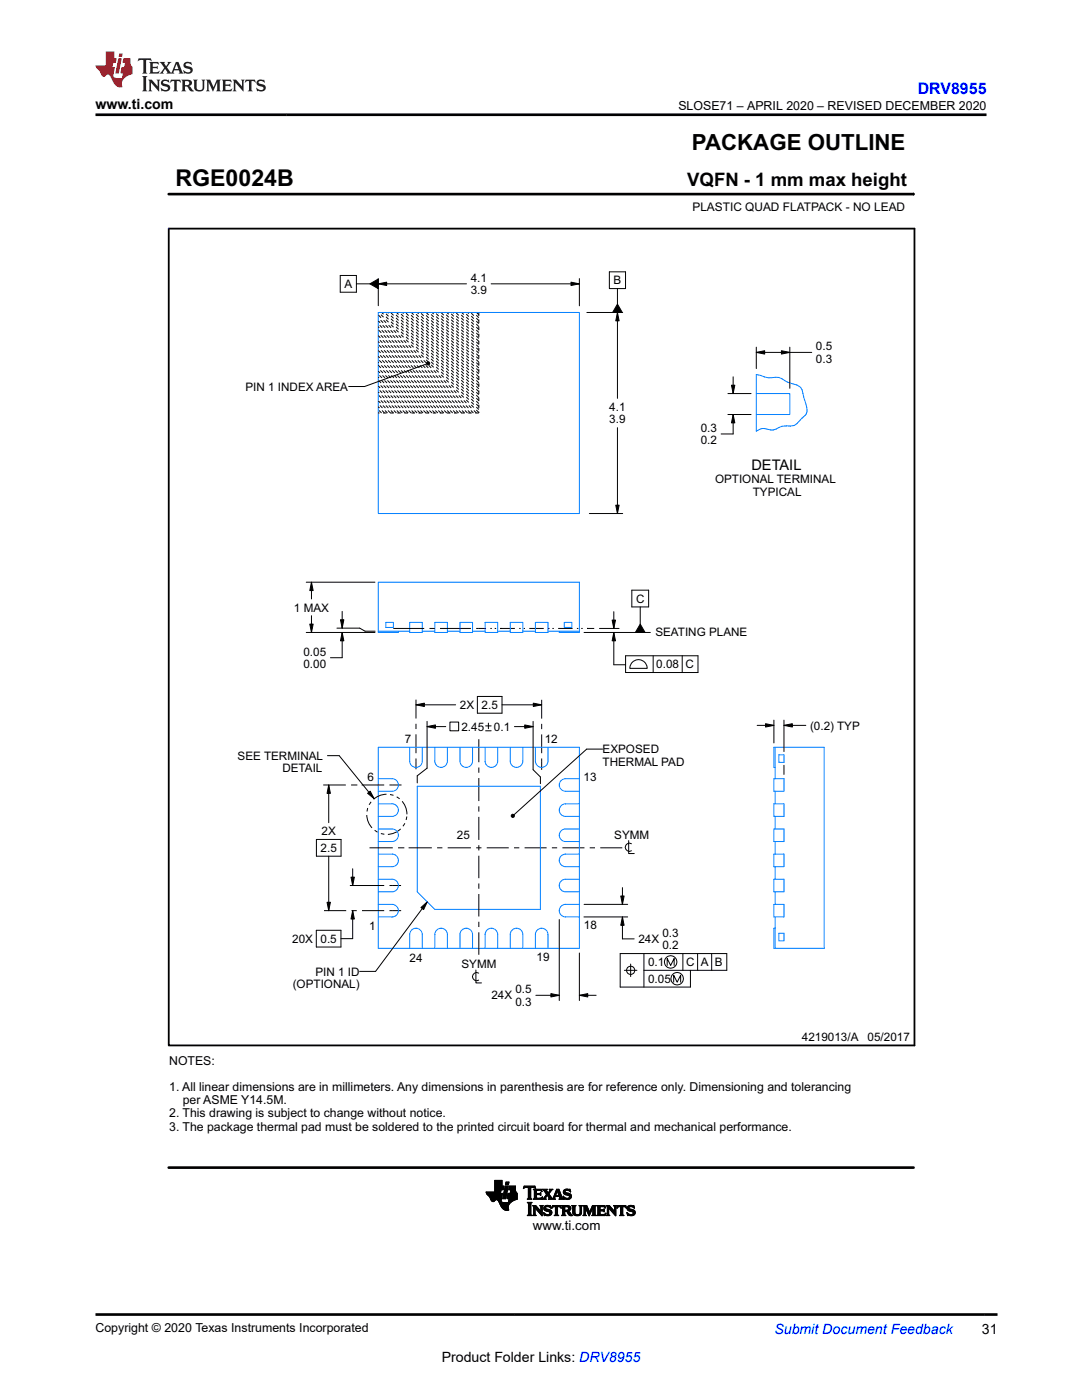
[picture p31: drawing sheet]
<svg xmlns="http://www.w3.org/2000/svg" width="216mm" height="279mm" viewBox="0 0 216 279" stroke-linecap="round" stroke-linejoin="round" font-family="sans-serif">
<defs><g id="words">
<text font-size="4.6" x="35" y="37.1">RGE0024B</text>
<text font-size="4.4" x="138" y="30">PACKAGE OUTLINE</text>
<text font-size="3.7" x="137.1" y="37.1">VQFN - 1 mm max height</text>
<text font-size="3.2" fill="#00f" x="183.1" y="18.7">DRV8955</text>
<text font-size="2.9" x="149.9" y="93.8">DETAIL</text>
<g font-size="2.8">
<text x="19" y="21.8">www.ti.com</text>
<text x="195.9" y="266.1">31</text>
<text x="88.1" y="271.7">Product Folder Links: DRV8955</text>
</g>
<text font-size="2.8" fill="#00f" x="154.5" y="266.2">Submit Document Feedback</text>
<text font-size="2.7" x="106.3" y="245.5">www.ti.com</text>
<g font-size="2.5">
<text x="135.4" y="21.9">SLOSE71 – APRIL 2020 – REVISED DECEMBER 2020</text>
<text x="19" y="265.9">Copyright © 2020 Texas Instruments Incorporated</text>
</g>
<g font-size="2.4">
<text x="138.2" y="42.1">PLASTIC QUAD FLATPACK - NO LEAD</text>
<text x="33.8" y="212.5">NOTES:</text>
<text x="33.8" y="217.7">1. All linear dimensions are in millimeters. Any dimensions in parenthesis are for reference only. Dimensioning and tolerancing</text>
<text x="36.5" y="220.4">per ASME Y14.5M.</text>
<text x="33.8" y="223">2. This drawing is subject to change without notice.</text>
<text x="33.8" y="225.6">3. The package thermal pad must be soldered to the printed circuit board for thermal and mechanical performance.</text>
</g>
<g font-size="2.3">
<text x="68.7" y="57.5">A</text>
<text x="93.9" y="56.2">4.1</text>
<text x="93.9" y="58.7">3.9</text>
<text x="122.4" y="56.8">B</text>
<text x="162.8" y="69.9">0.5</text>
<text x="49" y="78">PIN 1 INDEX AREA</text>
<text x="162.8" y="72.4">0.3</text>
<text x="121.6" y="82">4.1</text>
<text x="121.6" y="84.5">3.9</text>
<text x="139.8" y="86.2">0.3</text>
<text x="139.8" y="88.7">0.2</text>
<text x="142.7" y="96.4">OPTIONAL TERMINAL</text>
<text x="150.2" y="98.9">TYPICAL</text>
<text x="58.7" y="122">1 MAX</text>
<text x="126.9" y="120.3">C</text>
<text x="60.6" y="130.8">0.05</text>
<text x="130.8" y="127">SEATING PLANE</text>
<text x="60.6" y="133.4">0.00</text>
<text x="131" y="133.4">0.08 C</text>
<text x="91.8" y="141.5">2X 2.5</text>
<text x="80.8" y="148.3">7</text>
<text x="92.1" y="145.8">2.45</text>
<text x="98.6" y="145.8">0.1</text>
<text x="108.7" y="148.3">12</text>
<text x="161.6" y="145.6">(0.2) TYP</text>
<text x="47.4" y="151.6">SEE TERMINAL</text>
<text x="56.3" y="154.2">DETAIL</text>
<text x="73.3" y="155.8">6</text>
<text x="116.4" y="155.8">13</text>
<text x="120.2" y="150.3">EXPOSED</text>
<text x="120.2" y="152.8">THERMAL PAD</text>
<text x="64.2" y="166.7">2X</text>
<text x="91.2" y="167.5">25</text>
<text x="122.6" y="167.4">SYMM</text>
<text x="64" y="170">2.5</text>
<text x="73.6" y="185.7">1</text>
<text x="116.5" y="185.4">18</text>
<text x="58.3" y="188.2">20X 0.5</text>
<text x="81.7" y="192">24</text>
<text x="107.1" y="191.7">19</text>
<text x="127.4" y="188.2">24X</text>
<text x="132.2" y="187">0.3</text>
<text x="132.2" y="189.5">0.2</text>
<text x="58.4" y="197.2">(OPTIONAL)</text>
<text x="63" y="194.7">PIN 1 ID</text>
<text x="92.1" y="193.2">SYMM</text>
<text x="129.3" y="192.8">0.1</text>
<text x="129.3" y="196.2">0.05</text>
<text x="136.9" y="192.8">C A B</text>
<text x="98" y="199.5">24X</text>
<text x="102.8" y="198.2">0.5</text>
<text x="102.8" y="200.7">0.3</text>
<text x="160" y="207.8">4219013/A</text>
<text x="173.1" y="207.8">05/2017</text>
</g>
</g></defs>
<g fill="none" stroke="#000" stroke-width=".2">
<path d="M33.7 38.7h148.6M182.3 38.5v.5M67.9 55h3.2v3.3h-3.2zM71.1 56.6h2.7M73.8 56.6l1.7-.9v1.9zM75.5 56.6l1.7-.3v.7zM75.5 55.6v5.4M75.5 56.6h17.6M98 56.6h17.6M113.9 56.3l1.7 .3-1.7 .4zM115.6 55.6v5.4M121.6 54.2l3.2 .1v3.3h-3.2z"/>
<path d="M123.2 57.6v3.1M85.1 72.6l-12.4 4.5h-3.1M85.1 72.4l.3-.2 .2 .1 .2 .2-.2 .3h-.2l-.3-.1zM117.1 62.4h7.1M123.2 62.4l.3 1.6h-.6zM123.2 62.4v17.1M123.2 60.7l1 1.7h-2zM145.2 78.5h4.7M146 76.9h.6l-.3 1.6zM146.3 75.2v3.3M150.9 70.3l1.7-.3v.7zM150.9 69.3v4.3"/>
<path d="M150.9 70.3h11.1M155.9 70l1.7 .3-1.7 .4zM157.6 69.3v8.2M123.2 85.4v17.1M145.2 82.7h4.7M146.3 82.7l.3 1.7h-.6zM146.3 82.7v3.9h-2.4M61.1 116.2h13.7M62.2 116.2l.3 1.7h-.7zM62.2 116.2v3.3M117.6 102.5h6.6M122.9 100.8h.6l-.3 1.7z"/>
<path d="M126.1 117.8h3.3v3.3h-3.3zM61.1 126.2h13.7M61.8 124.6h.7l-.3 1.6zM62.2 122.9v3.3M67.2 125.4h4.6l1.1 .6h2M67.9 123.7h.7l-.3 1.7zM68.3 126.2l.3 1.7h-.7zM68.3 122v3.4M68.3 126.2v5.1h-2.4M78.5 125.4h6.1M83 139.6v3.8M85.7 125.4h1"/>
<path d="M87.8 125.4h6.2M95 125.4h2M95.3 139h4.9v3.3h-4.9zM95.5 125.4h.1M97.8 125.4h.3M98.7 125.4h.3M99.9 125.4h.1M99.9 125.4h2.8M103.6 125.4h.3M104.5 125.4h.3M105.6 125.4h2.9M108.1 139.7v3.7"/>
<path d="M109.4 125.4h.2M110.2 125.4h.3M111.4 125.4h2.9M115.1 125.4h.3M116 125.4h.3M116.5 126.2h13.3M117.1 125.4h.1M117.1 125.4h1.5M119.6 125.4h3.9M122.1 123.7h.7l-.3 1.7zM122.5 126.2l.3 1.7h-.7zM122.5 126.2v6.5h2.3"/>
<path d="M122.5 122.1v3.3M124.8 130.9h14.5v3.3h-14.5zM126 132.3a1.74 1.74 0 0 1 2-.6 1.74 1.74 0 0 1 1.1 1.7h-3.4zM127.8 124.6l.9 1.6h-1.9zM127.8 121.1v3.5M130.3 130.9v3.3M136.1 130.9v3.3M64.5 156.7h4.5M65.3 150.8h2.4l7 8.6M65.6 156.7l.3 1.6h-.6zM65.6 156.7v7.5M70.1 156.7h1"/>
<path d="M71.1 156.7h.1M72.2 156.7h4.5M73.3 158.3l.6-.4 .8 1.5zM77.7 156.7h2.4M83 140.7l1.7-.4v.7zM83 144.4v1.1M83 146.6v3.7M83 151.4v2.1M83 140.7h7.9M85.2 145l1.7-.3v.6zM85.2 144v9.3l-1.9 1.5v1.4M85.2 145h3.7"/>
<path d="M89.8 144.1h1.7v1.7h-1.7zM95.5 147.5v4.6M95.5 153.2v1M95.5 155.3v4.6M96.9 144.9h1.1M96.9 145.8h1.1M97.5 144.3v1.1M100.2 140.7h7.9M102.7 145h3.7M104.7 144.7l1.7 .3-1.7 .3zM106.4 144v9.6l1.4 1.5v1.3M106.4 140.3l1.7 .4-1.7 .3z"/>
<path d="M108.1 144.5v1M108.1 146.6v3.7M108.1 151.4v2.2M120.2 149.5h-3.1l-14.5 13.1M151.1 144.8h3.3M152.8 144.4l1.6 .4-1.6 .3zM154.4 143.7v4.6M156.4 144.8l1.7-.4v.7zM156.4 143.7v6.3M156.4 152.7v1.9M156.4 144.8h4.4M63.1 167.5h5v3.4h-5z"/>
<path d="M65.6 170.9v10.8M69.8 176.7h6.9M70 175.1h.7l-.3 1.6zM70.4 173.4v3.3M73.7 169.2h4.7M77.7 176.7h2.3M79.4 169.2h1.1M80.5 169.2h.1M81.5 169.2h4.7M85.3 180l-10.4 13.9h-3.1M87.2 169.2h1.1M89.3 169.2h4.7"/>
<path d="M95 169.2h1.1M95.5 160.9v1.1M95.5 163v4.6M95.5 168.7v1M95.5 170.8v4.5M95.5 176.3v1.1M95.5 178.4v4.5M97.1 169.2h4.4M102 162.7l.3-.2 .2 .1 .2 .2-.2 .3h-.2l-.3-.1zM102.6 169.2h1M104.7 169.2h4.4M110.1 169.2h1.1"/>
<path d="M112.2 169.2h4.4M117.7 169.2h1M119.8 169.2h4.4M123.9 178.8h.6l-.3 1.7zM124.2 177.1v3.4M125.4 167.8v2.5h1.2M126 168.4a.82 .82 0 0 0-1.3 .7 .82 .82 0 0 0 1.3 .7M63.1 185.7h4.9v3.3h-4.9zM64.7 181.7h4.4M65.3 180.1h.6l-.3 1.6zM70.1 181.7h1.1M70.4 181.7l.3 1.7h-.7z"/>
<path d="M70.4 181.7v5.6h-2.4M72.2 181.7h4.5M77.7 181.7h2.3M84 181.1l1.3-1.1-.8 1.5zM95 193.6v2.6h1.1M95.5 194.2a.82 .82 0 0 0-1.2 .7 .82 .82 0 0 0 1.2 .7M95.5 184v1M95.5 186.1v4.4M106.9 198.6h4.7M109.9 198.3l1.7 .3-1.7 .4zM111.6 183.5v16.2M115.6 198.6l1.7-.3v.7z"/>
<path d="M115.6 190.2v9.5M115.6 198.6h3.4M116.5 183h8.7M116.5 180.5h8.7M124.2 183l.3 1.7h-.6zM124.2 183v4.4h2.3M124.6 193.6h2.5M125.8 192.4v2.5M128.5 193.6h16.5v-3.3h-21.2v6.7h14v-3.4M128.5 190.3v6.7M133.1 192.7v-1.4l.7 1.4 .7-1.4v1.4M134.4 196v-1.4l.7 1.4 .7-1.4v1.4"/>
<path d="M136.3 190.3v3.3M139.2 190.3v3.3M142 190.3v3.3M97 237.9h2.9M97 238h2.9M97 238.1h2.9M97.1 238.1l3.2 .1-.2 1M97.1 238.2h3.2M97.1 238.3h3.1M97.2 238.3h3M97.2 238.4h3M97.3 238.5h2.9"/>
<path d="M97.4 238.5h2.8M97.4 238.6h2.8M97.5 238.7h2.7M97.6 238.7h2.6M97.6 238.8h2.5M97.7 238.9h2.4M97.8 239h2.3M97.8 239.1h2.3M97.9 239.2h2.2M97.9 239.3h2.1M97.9 239.4h2.1M98 239.5h.9"/>
<path d="M98 239.5h.8M98 239.6h.8M98.1 239.7h.6M98.2 239.7h.4M98.3 239.8h.2M98.7 237.5h1.7l.2-.8h-.4v-1.1h-1.5v2.3h-1.7l.1 .3 1.1 1.6h.3l.5-.4 .3 .1 .9 1.5 .6 .5h.7l-.1-.9 .6-.7M98.7 237.9h1.2M98.7 237.8h1.2M98.7 237.7h1.2M98.7 237.6h1.3M98.7 237.5h1.3M98.7 237.4h1.7"/>
<path d="M98.7 237.3h1.7M98.7 237.2h1.8M98.7 237.1h1.8M98.7 237h1.8M98.7 236.9h1.8M98.7 236.8h1.8M98.7 236.7h1.8M98.7 236.7h1.5M98.7 236.6h1.5M98.7 236.5h1.5M98.7 236.4h1.5M98.7 236.3h1.5"/>
<path d="M98.7 236.2h1.5M98.7 236.1h1.5M98.7 236h1.5M98.7 235.9h1.5M98.7 235.8h1.5M98.7 235.7h1.5M98.7 235.6h1.5M99.2 239.5h.8M99.3 239.5h.7M99.4 239.6h.6M99.4 239.7h.6M99.5 239.7h.5"/>
<path d="M99.5 239.8h.5M99.6 239.9h.5M99.6 239.9h.6M99.6 240h1M100 237.5l-.2 .7M100 239.4v.4l.2 .1 1.7 .1M100.1 239.2l-.1 .2M100.3 239.2h.6M100.3 239.1h.6M100.4 239.1h.5M100.4 239h.5M100.4 238.9h.6"/>
<path d="M100.4 238.8h.6M100.4 238.7h.6M100.4 238.6h.6M100.5 238.5h.5M100.5 238.5h.6M100.5 238.4h.6M100.5 238.3h.6M100.5 238.2h.6M100.5 238.1h.6M100.6 238.1h.5M100.6 238h.5M100.6 237.9h.6"/>
<path d="M100.6 237.8h.6M100.6 237.7h.6M100.6 237.6h.6M100.7 237.5h.5M100.7 237.5h.6M100.7 237.4h.6M100.7 237.3h.6M100.7 237.2h.6M100.7 237.1h.6M100.8 237h.5M100.8 236.9h.6M100.8 236.8h.6"/>
<path d="M100.8 236.7h.6M100.8 236.7h.6l-.5 2.6h-.6zM100.9 236.4h.6M100.9 236.3h.6M100.9 236.2h.6M100.9 236.1h.6M101 236h.5M101 235.9h.6M101 235.9h.6l-.2 .6h-.5zM101.2 239.1h2M101.2 239v.2l.4 .1M101.2 239h2"/>
<path d="M101.2 239.2h2M101.2 238.9h2M101.2 238.8h2M101.3 238.7h1.9M101.3 238.6h1.9M101.3 238.5h1.9M101.3 238.4h1.9M101.3 238.3h1.9M101.4 238.2h1.8M101.4 239.9h.6M101.5 239.9h.6M101.5 239.8h.7"/>
<path d="M101.5 239.7h.8M101.5 239.7h.9M101.5 239.6h1M101.5 237.4h1.4M101.5 239.5h1.2M101.5 237.3h1.4M101.5 239.5h1.3M101.6 239.4h1.4M101.6 237.2h1.3M101.6 239.3h1.6M101.6 237.1h1.3M101.6 239.3l-.2 .7"/>
<path d="M101.6 237h1.3M101.6 236.9h1.3M101.6 236.8h1.3M101.6 236.7h1.3M101.7 236.7h1.2v.8h-1.4zM101.8 238.1h1.3M101.8 238h1.2M101.8 237.9h1.2M101.9 237.9h1.1M101.9 237.8h1M101.9 237.7h1M101.9 237.6h1"/>
<path d="M101.9 237.5h1M101.9 237.5l-.1 .7M102.9 237.5l.3 .6v1.2M103.2 238.1l-1.8 .1-.2 .8M103.2 239.3l-1.2 .6M104.4 237.1h.1M104.5 237h.2M104.5 237h2.3M104.5 236.9h2.3M104.6 236.8h2.1M105.2 239.3l.2-.2v-2l-.6-.1-.3 .2 .1-.5h2.1l.1 .5-.3-.2-.6 .1v2l.2 .2M105.2 239.3h.9"/>
<path d="M105.4 239.2h.5M105.4 237h.5M105.4 239.1h.5M105.4 239h.5M105.4 238.9h.5M105.4 238.8h.5M105.4 238.7h.5M105.4 238.6h.5M105.4 238.5h.5M105.4 238.4h.5M105.4 238.3h.5M105.4 238.2h.5"/>
<path d="M105.4 238.1h.5M105.4 238h.5M105.4 237.9h.5M105.4 237.8h.5M105.4 237.7h.5M105.4 237.6h.5M105.4 237.5h.5M105.4 237.4h.5M105.4 237.3h.5M105.4 237.2h.5M105.4 237.1h.5M106.4 239.3h1.7"/>
<path d="M106.5 237.4h1.5M106.6 239.2h1.5M106.6 237.5h1.5M106.6 239.1h.5M106.6 237.6h.5M106.6 239h.5M106.6 238.9h.5M106.6 238.8h.5M106.6 238.7h.5M106.6 238.6h.5M106.6 238.5h.5M106.6 238.4h.5"/>
<path d="M106.6 238.4h1.3M106.6 238.3h1.3M106.6 238.2h.5M106.6 238.1h.5M106.6 238h.5M106.6 237.9h.5M106.6 237.8h.5M106.6 237.7h.5M106.6 237h.2M106.8 237.1h.1M107.1 237.7v-.1h.6l.5 .2-.2-.5h-1.6l.2 .3v1.4l-.2 .3M107.1 237.7v.5h.6l.2-.2v.6l-.2-.2h-.6v.6"/>
<path d="M107.7 238.2h.2M107.8 238.4h.1M107.8 239.1h.4M107.8 238.1h.1M107.8 238.5h.1M107.8 237.6h.3M108 237.7h.1M108.1 239h.1M108.2 238.9h.1M108.2 239.3h.8M108.3 238.9l-.6 .2h-.6v-.1M108.3 238.9l-.2 .5-1.7-.1"/>
<path d="M108.3 237.4h.8M108.4 239.2h.4M108.5 237.5h.5M108.5 239.1h.3M108.5 237.6h.6M108.6 239h.3M108.6 237.7h.5M108.7 238.9h.3M108.7 237.8h.5M108.7 238.8h.3M108.7 237.9h.6M108.8 238.7h.3"/>
<path d="M108.8 238h.5M108.9 238.6h.2M108.9 238.1h.8M108.9 238.5h.8M108.9 238.2h.7M109 239.3l-.2-.2 .4-.6 .4 .6-.2 .2M109 238.4h.7M109 238.3h.5M109.1 238.4h.5M109.1 238.3l-.6 .8-.3 .2M109.3 238.6h.5M109.3 238.7h.6"/>
<path d="M109.4 238.8h.5M109.4 239.3h1.4M109.5 238h.2M109.5 238.9h.5M109.5 237.9h.3M109.5 238.3l.7 .9 .9-1.9h.4l.7 1.8 .2 .2M109.5 239h.6M109.6 237.8h.3M109.6 239.1h.5M109.6 239.2h.6M109.6 237.7h.3M109.7 237.4h.5"/>
<path d="M109.7 237.6l-.3 .5-.3-.5 .1-.3h-1l.9 1M109.7 237.6l-.1-.3h.7l-.8 1M109.7 237.6h.3M109.7 237.5h.4M110.3 239.2h.4M110.4 239.1h.3M110.4 239h.3M110.5 238.9h.2M110.5 238.8h.3M110.5 238.7h1.6M110.6 238.6h1.4M110.6 238.5h1.4"/>
<path d="M110.6 238.4h.3M110.7 238.4h.2M110.7 238.3h.3M110.7 238.2h.3M110.8 238.1h.3M110.8 239.3l-.1-.1 .1-.4h.8l.1 .4-.1 .1M110.8 238h.3M110.9 237.9h.2M110.9 238.6l.3-.9 .3 .9M110.9 237.8h.3M110.9 237.7h.8M111 237.6h.6"/>
<path d="M111 237.5h.6M111 237.4h.6M111.2 237.8h.5M111.3 237.9h.4M111.3 238h.5M111.3 238.1h.5M111.4 238.2h.4M111.4 238.3h.5M111.4 238.4h.5M111.5 238.4h.5M111.6 239.3h.8M111.6 238.8h.5"/>
<path d="M111.7 238.9h.4M111.7 239h.5M111.7 239.2h.6M111.7 239.1h.5M112.4 238.8h.1M112.4 238.7h.1M112.4 238.9h.2M112.4 237.9h.4M112.4 238h.5M112.4 237.8h.4M112.4 239h.3M112.4 238.1h.8"/>
<path d="M112.4 237.7h.4M112.4 239.1h.6M112.5 238.2h1.1M112.5 239.2h1.3M112.5 237.6h.4M112.5 239.3h.1M112.5 238.3h1.3M112.5 237.5h1.3M112.7 238.4h1.2M112.7 237.4h1.1M112.7 239.3h1M112.9 238.4h1.1"/>
<path d="M112.9 237.3h.4M113.1 239.4h.2M113.3 238.5h.7M113.4 239.1h.5M113.4 237.6h.4M113.5 238.6h.5M113.6 239h.4M113.6 238.7h.4M113.6 238.9h.4M113.6 237.7h.2M113.6 238.8h.4M113.7 237.8h.2"/>
<path d="M113.8 237.9l-.5-.3-.5 .1 .1 .3 1 .3 .1 .6-.4 .4-1.1 .1-.2-.6 .6 .3h.5l.2-.3-.3-.3M113.8 237.9l-.1-.6h-.8l-.4 .2-.1 .4 .1 .3 .8 .3M113.8 237.9h.1M99.7 240.1h2.1M99.7 240.2h2M99.7 240.3h1.9M99.8 240.3h1.8M99.8 240.4h1.8M99.8 240.5h1.7M99.9 240.5h1.6M99.9 240.6h1.6M99.9 240.7h1.5"/>
<path d="M100 240.7h1.4M100 240.8h1.4M100 240.9h1.4M100.1 240.9h1.3M100.1 241h1.3M100.2 241.1h1.2M100.3 241.2h1.1M100.4 241.3h1M100.5 241.3h1M100.5 241.4h1M100.7 241.5h.8M100.8 241.5h.7"/>
<path d="M101.1 241.6h.1M105.3 240h.8M105.4 242.5h.6M105.4 240.1h.6M105.4 242.4h.5M105.4 240.2h.5M105.4 242.3h.5M105.4 242.3v-2.1l-.2-.2h.9l-.2 .2v2.1M105.4 242.3l-.2 .3h.9l-.2-.3M105.4 242.2h.5M105.4 242.1h.5M105.4 242h.5"/>
<path d="M105.4 241.9h.5M105.4 241.8h.5M105.4 241.7h.5M105.4 241.6h.5M105.4 241.5h.5M105.4 241.4h.5M105.4 241.3h.5M105.4 241.2h.5M105.4 241.1h.5M105.4 241h.5M105.4 240.9h.5M105.4 240.8h.5"/>
<path d="M105.4 240.7h.5M105.4 240.6h.5M105.4 240.5h.5M105.4 240.4h.5M105.4 240.3h.5M106.4 240.7h.6M106.4 242.5h.4M106.5 240.8h.6M106.5 242.4h.3M106.5 240.9h.7M106.5 240.9l-.2-.3h.6l1 1.1M106.5 242.3l-.2 .3h.7l-.2-.3"/>
<path d="M106.5 242.3h.3M106.5 242.2h.3M106.5 242.1h.3M106.5 242h.3M106.5 241.9h.3M106.5 241.8h.3M106.5 241.7h.3M106.5 241.6h.3M106.5 241.5h.3M106.5 241.4h.3M106.5 241.3h.3M106.5 241.2h.3"/>
<path d="M106.5 241.1h.8M106.5 241h.7M106.5 240.9v1.4M106.8 241.1v1.2M106.8 241.2h.6M106.9 241.3h.6M107 241.4h.6M107.1 241.4h.6M107.2 241.5h.5M107.2 241.6h.6M107.3 241.7h.9M107.4 241.8h.8"/>
<path d="M107.5 241.9h.7M107.6 242h.6M107.7 242.1h.5M107.7 242.2h.5M107.8 242.3h.4M107.9 240.7h.4M107.9 242.4h.3M107.9 240.8h.3M107.9 240.9h.3M107.9 240.9l-.2-.3h.7l-.2 .3M107.9 241.6h.3M107.9 241.5h.3"/>
<path d="M107.9 241.4h.3M107.9 241.3h.3M107.9 241.2h.3M107.9 241.1h.3M107.9 241h.3M107.9 240.9v.8M108 242.5h.2M108.1 242.6h.1M108.2 240.9v1.7l-1.4-1.5M108.4 242l.2 .6h.7l.6-.1 .2-.5M108.4 242h.1M108.5 242.1h.1"/>
<path d="M108.5 242.2h.2M108.5 241.2h.4M108.5 241.1h.4M108.5 241.3h.5M108.5 242.3h.4M108.5 241h.4M108.5 241.4h.9M108.5 242.4h.7M108.6 240.9h.4M108.6 242.5h1.3M108.6 241.4h1.1M108.6 240.8h1.3"/>
<path d="M108.7 241.5h1.2M108.7 240.7h1.2M108.8 241.6h1.2M108.9 242.6h.8M108.9 240.6h.6M109.1 241.7h1M109.4 242.4h.6M109.5 241.8h.6M109.6 240.9h.3M109.6 242.3h.5M109.7 241.9h.4M109.7 242.2h.4"/>
<path d="M109.7 242h.4M109.7 242.1h.4M109.8 241h.1M109.9 241.1h.1M110 241.1l-.7-.3-.3 .1-.1 .2 .1 .2 .9 .2 .2 .5M110 241.1l-.2-.5-1 .1-.3 .3 .1 .4 1 .5 .1 .3-.2 .2h-.3l-.8-.4M110.1 241.1l.1-.5h1.7l.1 .5M110.1 241.1l.3-.2h.4v1.4M110.1 241.1h.1M110.1 241h.2M110.1 240.9h.3M110.2 240.8h1.7"/>
<path d="M110.2 240.7h1.7M110.8 242.5h.5M110.8 242.4h.5M110.8 240.9h.5M110.8 242.3h.5M110.8 242.3l-.2 .3h.9l-.2-.3M110.8 242.2h.5M110.8 242.1h.5M110.8 242h.5M110.8 241.9h.5M110.8 241.8h.5M110.8 241.7h.5"/>
<path d="M110.8 241.6h.5M110.8 241.5h.5M110.8 241.4h.5M110.8 241.3h.5M110.8 241.2h.5M110.8 241.1h.5M110.8 241h.5M111.7 240.9h.2M111.8 241h.2M111.9 241.1h.1M112 241.1l-.4-.2h-.3v1.4M112.2 240.7h1.5"/>
<path d="M112.2 242.5h.5M112.2 240.8h1.6M112.2 242.4h.5M112.2 240.9h.5M112.2 242.3l-.2 .3h.9l-.2-.3M112.2 242.3h.5M112.2 242.2h.5M112.2 242.1h.5M112.2 242h.5M112.2 241.9h.5M112.2 241.8h.5M112.2 241.7h1.3"/>
<path d="M112.2 241.6h1.3M112.2 241.5h1.5M112.2 241.4h.5M112.2 241.3h.5M112.2 241.2h.5M112.2 241.1h.5M112.2 241h.5M112.2 240.9v1.4M112.7 242.3v-.5h.3l.6 .8h.7M112.7 241l.1-.2 .6 .2v.4l-.4 .1M112.7 241v.5M113.1 240.6l.5 .1 .3 .3-.1 .5-.4 .2"/>
<path d="M113.1 241.8h.5M113.2 241.9h.5M113.2 242h.6M113.3 242.1h.5M113.3 240.9h.5M113.3 241.4h.5M113.3 242.2h.6M113.4 240.6h-1.4l.2 .3M113.4 241.7l.9 .9M113.4 241.7h.1M113.4 242.3h.5M113.4 241h.5"/>
<path d="M113.4 241.4h.5M113.4 241.3h.5M113.4 241.1h.5M113.4 241.2h.5M113.4 242.4h.6M113.5 242.5h.6M113.6 242.6h.7M114.2 240.7h.6M114.3 240.8h.4M114.3 240.9h.4M114.3 240.9l-.2-.3h.8l-.2 .3M114.3 240.9v1.2l.3 .4 .5 .1h.6l.3-.3v-.4"/>
<path d="M114.3 241.9h.4M114.3 241.8h.4M114.3 241.7h.4M114.3 241.6h.4M114.3 241.5h.4M114.3 241.4h.4M114.3 241.3h.4M114.3 241.2h.4M114.3 241.1h.4M114.3 241h.4M114.3 242h.4M114.3 242.1h.4"/>
<path d="M114.3 242.2h.5M114.4 242.3h.4M114.4 242.4h.7M114.5 242.5h1.3M114.7 241.9l.1 .4 .4 .1 .4-.1 .2-.4M114.7 240.9v1M114.7 242.6h1M115.4 242.4h.5M115.6 242.3h.4M115.7 240.7h.4M115.7 242.2h.3M115.7 242.1h.3"/>
<path d="M115.7 240.8h.4M115.8 242h.2M115.8 240.9h.2M115.8 241.9h.2M115.8 241.8h.2M115.8 241.7h.2M115.8 241.6h.2M115.8 241.5h.2M115.8 241.4h.2M115.8 241.3h.2M115.8 241.2h.2M115.8 241.1h.2"/>
<path d="M115.8 241h.2M116 240.9l.2-.3h-.6l.2 .2v1.1M116 240.9v1M116.5 240.7h.6M116.5 242.5h.4M116.5 240.8h.7M116.5 242.4h.3M116.5 240.9h.7M116.5 242.3h.3M116.5 240.9l-.2-.3h.8l.6 1.3 .5-1.3h.7l-.2 .3M116.5 242.3l-.2 .3h.7l-.2-.3M116.5 242.2h.3"/>
<path d="M116.5 242.1h.3M116.5 242h.3M116.5 241.9h.3M116.5 241.8h.3M116.5 241.7h.3M116.5 241.6h.3M116.5 241.5h.3M116.5 241.4h.3M116.5 241.3h.3M116.5 241.2h.3M116.5 241.1h.8M116.5 241h.7"/>
<path d="M116.5 240.9v1.4M116.8 242.3v-1.3l.8 1.6 .7-1.6v1.3M116.9 241.2h.4M116.9 241.3h.5M117 241.4h.4M117 241.4h.5M117 241.5h.5M117.1 241.6h.4M117.1 241.7h.5M117.2 241.8h.4M117.2 241.9h.7M117.2 242h.7"/>
<path d="M117.3 242.1h.5M117.3 242.2h.5M117.4 242.3h.3M117.4 242.4h.3M117.5 242.5h.2M117.5 242.6h.1M117.7 241.8h.2M117.7 241.7h.3M117.8 241.6h.2M117.8 241.5h.3M117.9 241.4h.2M117.9 241.3h.3"/>
<path d="M118 241.2h.2M118 241.1h.7M118.1 241h.6M118.1 240.9h.6M118.1 240.8h.7M118.2 240.7h.6M118.2 242.5h.6M118.3 242.4h.4M118.3 242.3h.4M118.3 242.3l-.2 .3h.8l-.2-.3M118.3 242.2h.4M118.3 242.1h.4"/>
<path d="M118.3 242h.4M118.3 241.9h.4M118.3 241.8h.4M118.3 241.7h.4M118.3 241.6h.4M118.3 241.5h.4M118.3 241.4h.4M118.3 241.3h.4M118.3 241.2h.4M118.7 240.9v1.4M119.2 240.7h1.5M119.2 242.5h1.6"/>
<path d="M119.3 240.8h1.5M119.3 242.4h1.5M119.3 240.9h.4M119.3 240.9l-.2-.3h1.6l.1 .5M119.3 242.3h.4M119.3 242.2h.4M119.3 242.1h.4M119.3 242h.4M119.3 241.9h.4M119.3 241.8h.4M119.3 241.7h.4M119.3 241.6h1.3"/>
<path d="M119.3 241.5h1.3M119.3 241.4h1.3M119.3 241.4h.4M119.3 241.3h.4M119.3 241.2h.4M119.3 241.1h.4M119.3 241h.4M119.3 240.9v1.4M119.7 241.7v.6l.2 .1M120.2 241.4l.4-.1v.5l-.4-.1M120.5 241.7h.1M120.5 241.4h.1"/>
<path d="M120.6 240.9h.2M120.7 242.3h.2M120.7 241h.1M120.8 241.1h.1M120.8 241.1l-.4-.3h-.6l-.1 .6M120.8 242.2h.1M120.9 242.1h.1M120.9 242.1l-.6 .3M120.9 242.1l-.1 .5h-1.7l.2-.3M121.1 240.7h.6M121.1 242.5h.4M121.2 240.8h.6"/>
<path d="M121.2 242.4h.3M121.2 240.9h.6M121.2 242.3h.3M121.2 242.3l-.2 .3h.7l-.2-.3M121.2 242.2h.3M121.2 242.1h.3M121.2 242h.3M121.2 241.9h.3M121.2 241.8h.3M121.2 241.7h.3M121.2 241.6h.3M121.2 241.5h.3"/>
<path d="M121.2 241.4h.3M121.2 241.3h.3M121.2 241.2h.3M121.2 241.1h.8M121.2 241h.7M121.2 240.9v1.4M121.5 241.2h.6M121.6 240.6l1 1.1v-.8M121.6 240.6h-.6l.2 .3M121.6 241.3h.6M121.7 241.4h.6M121.8 241.4h.5"/>
<path d="M121.9 241.5h.5M121.9 241.6h.6M122 241.7h.9M122.1 241.8h.8M122.2 241.9h.7M122.3 242h.6M122.3 242.1h.6M122.4 242.2h.5M122.5 242.3h.4M122.5 240.7h.5M122.6 242.4h.3M122.6 240.8h.3"/>
<path d="M122.6 240.9h.3M122.6 240.9l-.2-.3h.7l-.2 .3M122.6 241.6h.3M122.6 241.5h.3M122.6 241.4h.3M122.6 241.3h.3M122.6 241.2h.3M122.6 241.1h.3M122.6 241h.3M122.7 242.5h.2M122.8 242.6h.1M122.9 240.9v1.7l-1.4-1.5v1.2"/>
<path d="M123.1 241.1h.1M123.1 241h.2M123.2 240.9h.2M123.2 240.8h1.7M123.2 240.7h1.7M123.8 242.5h.5M123.8 242.4h.5M123.8 240.9h.5M123.8 242.3l-.2 .3h.9l-.2-.3M123.8 242.3h.5M123.8 242.2h.5M123.8 242.1h.5"/>
<path d="M123.8 242h.5M123.8 241.9h.5M123.8 241.8h.5M123.8 241.7h.5M123.8 241.6h.5M123.8 241.5h.5M123.8 241.4h.5M123.8 241.3h.5M123.8 241.2h.5M123.8 241.1h.5M123.8 241h.5M124.7 240.9h.3"/>
<path d="M124.8 241h.2M124.9 241.1h.1M125 241.1l-.3-.2h-.4v1.4M125 241.1l-.1-.5h-1.7l-.1 .5 .3-.2h.4v1.4M125.1 242l.1 .6M125.1 242h.1M125.1 242.1h.2M125.1 242.2h.3M125.1 241.2h.4M125.1 241.1h.4M125.1 241.3h.5M125.2 242.3h.3"/>
<path d="M125.2 241h.3M125.2 241.4h.8M125.2 242.4h.6M125.2 240.9h.4M125.2 242.5h1.3M125.2 241.4h1.2M125.3 240.8h1.2M125.3 241.5h1.2M125.4 240.7h1.1M125.4 241.6h1.2M125.5 242.6h.9M125.5 240.6h.7"/>
<path d="M125.7 241.7l.6 .2v.4l-.6 .1-.6-.4M125.7 241.7h1M126 242.4h.6M126.1 241.8h.6M126.2 240.9h.4M126.3 242.3h.4M126.3 241.9h.4M126.3 242.2h.4M126.3 242h.5M126.4 242.1h.3M126.4 241h.2M126.5 241.1h.1"/>
<path d="M126.6 241.1l-.7-.3-.3 .1-.1 .1 .1 .2 1 .3 .2 .5M126.6 241.1l-.1-.5-1.1 .1-.2 .3v.3l.5 .4M126.8 242l-.2 .4-.3 .2h-1.1"/>
<circle cx="125.8" cy="193.6" r=".83"/>
<circle cx="133.8" cy="192" r="1.25"/>
<circle cx="135.1" cy="195.3" r="1.25"/>
</g>
<g fill="#000">
<path d="M73.8 56.6l1.7-.9v1.9zM75.5 56.6l1.7-.3v.7zM113.9 56.3l1.7 .3-1.7 .4zM85.1 72.4l.3-.2 .2 .1 .2 .2-.2 .3h-.2l-.3-.1zM123.2 62.4l.3 1.6h-.6zM123.2 60.7l1 1.7h-2zM146 76.9h.6l-.3 1.6zM150.9 70.3l1.7-.3v.7zM155.9 70l1.7 .3-1.7 .4zM146.3 82.7l.3 1.7h-.6zM62.2 116.2l.3 1.7h-.7zM122.9 100.8h.6l-.3 1.7z"/>
<path d="M61.8 124.6h.7l-.3 1.6zM68.3 126.2l.3 1.7h-.7zM67.9 123.7h.7l-.3 1.7zM122.1 123.7h.7l-.3 1.7zM122.5 126.2l.3 1.7h-.7zM127.8 124.6l.9 1.6h-1.9zM65.6 156.7l.3 1.6h-.6zM73.3 158.3l.6-.4 .8 1.5zM83 140.7l1.7-.4v.7zM85.2 145l1.7-.3v.6zM104.7 144.7l1.7 .3-1.7 .3zM106.4 140.3l1.7 .4-1.7 .3z"/>
<path d="M152.8 144.4l1.6 .4-1.6 .3zM156.4 144.8l1.7-.4v.7zM70 175.1h.7l-.3 1.6zM84 181.1l1.3-1.1-.8 1.5zM102 162.7l.3-.2 .2 .1 .2 .2-.2 .3h-.2l-.3-.1zM65.3 180.1h.6l-.3 1.6zM70.4 181.7l.3 1.7h-.7zM109.9 198.3l1.7 .3-1.7 .4zM115.6 198.6l1.7-.3v.7zM123.9 178.8h.6l-.3 1.7zM124.2 183l.3 1.7h-.6z"/>
</g>
<path d="M33.7 45.6h148.8v163h-148.8z" fill="none" stroke="#000" stroke-width=".36"/>
<path d="M33.7 38.7h148.6M33.7 233h148.6" fill="none" stroke="#000" stroke-width=".53"/>
<g fill="none" stroke="#007fff" stroke-width=".2">
<path d="M33.7 45.6h.1M75.5 62.4h40.1v40.1h-40.1zM150.9 78.5h6.7v4.2h-6.7M150.9 74.7l.8 .2a4.1 4.1 0 0 0 3 .4 3.9 3.9 0 0 1 2.4 1l1 .3a2 2 0 0 1 2.1 1.9l.4 1.4a2.76 2.76 0 0 1 0 3l-.6 .6a3 3 0 0 1-3.1 1.5l-.9 .1a3.7 3.7 0 0 1-2.7 .6l-1.4-.1-1 .4zM75.5 126h6.3M77 124.2h1.5v1h-1.5zM79.5 126v.2h-4v-10h40.1v10M81.8 124.2h2.5v2h-2.5zM84.3 126h2.5M86.8 124.2h2.5v2h-2.5zM89.3 126h2.5M91.8 124.2h2.5v2h-2.5z"/>
<path d="M94.3 126h2.5M96.8 124.2h2.5v2h-2.5zM99.3 126h2.5M101.8 124.2h2.5v2h-2.5zM104.3 126h2.5M106.8 124.2h2.5v2h-2.5zM109.3 126h6.3M111.6 126v.2h4M112.6 124.2h1.5v1h-1.5zM75.5 155.4h2.7a1.25 1.25 0 0 1 1.3 1.3 1.25 1.25 0 0 1-1.3 1.2h-2.7M75.5 149.1h40.1v40.2h-40.1zM81.8 149.1v2.8a1.25 1.25 0 0 0 1.2 1.3 1.25 1.25 0 0 0 1.3-1.3v-2.8"/>
<path d="M83.3 156.9h24.5v24.6h-21l-3.5-3.5zM86.8 149.1v2.8a1.25 1.25 0 0 0 1.2 1.3 1.25 1.25 0 0 0 1.3-1.3v-2.8M91.8 149.1v2.8a1.25 1.25 0 0 0 1.2 1.3 1.25 1.25 0 0 0 1.3-1.3v-2.8M96.8 149.1v2.8a1.25 1.25 0 0 0 1.3 1.3 1.25 1.25 0 0 0 1.2-1.3v-2.8M101.8 149.1v2.8a1.25 1.25 0 0 0 1.3 1.3 1.25 1.25 0 0 0 1.2-1.3v-2.8M106.8 149.1v2.8a1.25 1.25 0 0 0 1.3 1.3 1.25 1.25 0 0 0 1.2-1.3v-2.8M115.6 155.4h-2.8a1.25 1.25 0 0 0-1.2 1.3 1.25 1.25 0 0 0 1.2 1.2h2.8M154.4 155.4h2v2.5h-2zM154.7 153.2h-.3v-4.1h10.1v40.2h-10.1v-4h.3M154.7 149.1v6.3M154.7 157.9v2.5M155.4 150.6h1v1.5h-1z"/>
<path d="M75.5 160.4h2.7a1.25 1.25 0 0 1 1.3 1.3 1.25 1.25 0 0 1-1.3 1.2h-2.7M75.5 165.4h2.7a1.25 1.25 0 0 1 1.3 1.3 1.25 1.25 0 0 1-1.3 1.2h-2.7M75.5 170.5h2.7a1.25 1.25 0 0 1 1.3 1.2 1.25 1.25 0 0 1-1.3 1.3h-2.7M75.5 175.5h2.7a1.25 1.25 0 0 1 1.3 1.2 1.25 1.25 0 0 1-1.3 1.3h-2.7M115.6 175.5h-2.8a1.25 1.25 0 0 0-1.2 1.2 1.25 1.25 0 0 0 1.2 1.3h2.8M115.6 160.4h-2.8a1.25 1.25 0 0 0-1.2 1.3 1.25 1.25 0 0 0 1.2 1.2h2.8M115.6 170.5h-2.8a1.25 1.25 0 0 0-1.2 1.2 1.25 1.25 0 0 0 1.2 1.3h2.8M115.6 165.4h-2.8a1.25 1.25 0 0 0-1.2 1.3 1.25 1.25 0 0 0 1.2 1.2h2.8M154.4 175.5h2v2.5h-2zM154.4 170.5h2v2.5h-2zM154.4 165.4h2v2.5h-2zM154.4 160.4h2v2.5h-2z"/>
<path d="M154.7 162.9v2.5M154.7 167.9v2.6M154.7 173v2.5M154.7 178v2.5M75.5 180.5h2.7a1.25 1.25 0 0 1 1.3 1.2 1.25 1.25 0 0 1-1.3 1.3h-2.7M81.8 189.3v-2.8a1.25 1.25 0 0 1 1.2-1.2 1.25 1.25 0 0 1 1.3 1.2v2.8M86.8 189.3v-2.8a1.25 1.25 0 0 1 1.2-1.2 1.25 1.25 0 0 1 1.3 1.2v2.8M91.8 189.3v-2.8a1.25 1.25 0 0 1 1.2-1.2 1.25 1.25 0 0 1 1.3 1.2v2.8M96.8 189.3v-2.8a1.25 1.25 0 0 1 1.3-1.2 1.25 1.25 0 0 1 1.2 1.2v2.8M101.8 189.3v-2.8a1.25 1.25 0 0 1 1.3-1.2 1.25 1.25 0 0 1 1.2 1.2v2.8M106.8 189.3v-2.8a1.25 1.25 0 0 1 1.3-1.2 1.25 1.25 0 0 1 1.2 1.2v2.8M115.6 180.5h-2.8a1.25 1.25 0 0 0-1.2 1.2 1.25 1.25 0 0 0 1.2 1.3h2.8"/>
<path d="M154.4 180.5h2v2.5h-2zM154.7 183v6.3M155.4 186.3h1v1.5h-1z"/>
</g>
<g fill="none" stroke="#000" stroke-width=".2" stroke-dasharray=".7 .7" stroke-linecap="butt">
<path d="M95.5 62.4v20M95.5 80l-17.6-17.6M95.5 79.4l-17-17M95.5 78.8l-16.4-16.4M95.5 78.2l-15.8-15.8M95.5 77.6l-15.2-15.2M95.5 77l-14.6-14.6M95.5 76.4l-14-14M95.5 75.8l-13.4-13.4M95.5 75.2l-12.8-12.8M95.5 74.6l-12.2-12.2M95.5 74l-11.6-11.6"/>
<path d="M95.5 73.5l-11.1-11.1M95.5 72.9l-10.5-10.5M95.5 72.3l-9.9-9.9M95.5 71.7l-9.3-9.3M95.5 71.1l-8.7-8.7M95.5 70.5l-8.1-8.1M95.5 69.9l-7.5-7.5M95.5 69.3l-6.9-6.9M95.5 68.7l-6.3-6.3M95.5 68.1l-5.7-5.7M95.5 67.5l-5.1-5.1M95.5 67l-4.5-4.6"/>
<path d="M95.5 66.4l-4-4M95.5 65.8l-3.4-3.4M95.5 65.2l-2.8-2.8M95.5 64.6l-2.2-2.2M95.5 64l-1.6-1.6M95.5 63.4l-1-1M95.5 62.8l-.4-.4M76.1 82.4l-.6-.6M76.7 82.4l-1.2-1.2M77.3 82.4l-1.8-1.8M77.9 82.4l-2.4-2.4M78.5 82.4l-3-3"/>
<path d="M79.1 82.4l-3.6-3.6M79.7 82.4l-4.2-4.2M80.3 82.4l-4.8-4.8M80.9 82.4l-5.4-5.4M81.5 82.4l-6-6M82 82.4l-6.5-6.5M82.6 82.4l-7.1-7.1M83.2 82.4l-7.7-7.7M83.8 82.4l-8.3-8.3M84.4 82.4l-8.9-8.9M85 82.4l-9.5-9.5M85.6 82.4l-10.1-10.1"/>
<path d="M86.2 82.4l-10.7-10.7M86.8 82.4l-11.3-11.3M87.4 82.4l-11.9-11.9M88 82.4l-12.5-12.5M88.6 82.4l-13.1-13M89.1 82.4l-13.6-13.6M89.7 82.4l-14.2-14.2M90.3 82.4l-14.8-14.8M90.9 82.4l-15.4-15.4M91.5 82.4l-16-16M92.1 82.4l-16.6-16.6M92.7 82.4l-17.2-17.2"/>
<path d="M93.3 82.4l-17.8-17.8M93.9 82.4l-18.4-18.4M94.5 82.4l-19-19M95.1 82.4l-19.6-19.5M95.5 82.4h-20M95.5 82.3l-19.9-19.9M95.5 81.7l-19.3-19.3M95.5 81.1l-18.7-18.7M95.5 80.5l-18.1-18.1"/>
</g>
<circle cx="77.2" cy="162.5" r="4" fill="none" stroke="#000" stroke-width=".2" stroke-dasharray="2.8 .7 .7 .7 .7 .7" stroke-linecap="butt"/>
<path d="M27.7 11.6l-.2 .6 .5-.2h.6v.1v2.2l-.2 .4h1l-.2-.4v-2.2v-.1h.5l.5 .2-.1-.6zM29.8 12.4l.2 .3v1.6l-.2 .4h1.9l.1-.6a1.08 1.08 0 0 1-1.3 .2v-.7h.6l.4 .2v-.7l-.4 .2h-.6v-.5l.2-.2a1 1 0 0 1 1 .3l-.1-.5zM31.8 12.4l1 1.1-1 1.2h.9l-.2-.2 .4-.8 .5 .8-.2 .2h1.6l-.2-.2 .1-.5h1l.1 .5-.1 .2h.9l-.2-.4-.8-1.9h-.5l-1 2.1-.8-1.1 .9-1h-.8l.2 .2-.5 .6-.3-.6 .1-.2zM35.2 12.8l.4 1h-.8zM36.8 12.5a.65 .65 0 0 0-.2 .7 .65 .65 0 0 0 .6 .5l.7 .1 .1 .3a.79 .79 0 0 1-.7 .4 .79 .79 0 0 1-.7-.5l.1 .7 .2-.1a.93 .93 0 0 0 1.1 0 .93 .93 0 0 0 .4-.9 1.46 1.46 0 0 0-1.2-.6l-.1-.3a1.09 1.09 0 0 1 1.2 .2l-.2-.6-.1 .1-.6-.2zM28.4 15.2l.2 .4v2.2l-.2 .4h1l-.2-.4v-2.2l.2-.4zM29.6 15.9l.2 .4v1.5l-.2 .4h.8l-.3-.4v-1.3l1.7 1.8v-2l.2-.4h-.8l.2 .2 .1 1.1-1.2-1.3zM32.3 16a.65 .65 0 0 0-.2 .8 .65 .65 0 0 0 .7 .4l.6 .2 .1 .2a.79 .79 0 0 1-.7 .4 .79 .79 0 0 1-.7-.5l.1 .7 .2-.1a.93 .93 0 0 0 1.1 .1 .93 .93 0 0 0 .4-1 1.46 1.46 0 0 0-1.2-.5l-.1-.4a1.09 1.09 0 0 1 1.2 .2l-.2-.6-.1 .1-.6-.1zM34.1 15.9l-.1 .6a.63 .63 0 0 1 .7-.3l.1 1.6-.3 .4h1l-.2-.4v-1.6a.66 .66 0 0 1 .8 .3l-.1-.6zM36.2 15.9l.2 .4v1.5l-.2 .4h.9l-.2-.2v-.7h.5l.1 .2a.79 .79 0 0 0 1.2 .6l-1-.9a.61 .61 0 0 0 .6-.6 .61 .61 0 0 0-.5-.7zM36.9 16.2h.2a.47 .47 0 0 1 .5 .1 .47 .47 0 0 1 .1 .5l-.2 .1-.6 .1zM38.5 15.9l.2 .2a2.27 2.27 0 0 0 .4 2 1.04 1.04 0 0 0 1.7-.7v-1.3l.2-.2h-.8l.2 .4v1.1a.6 .6 0 0 1-.6 .6 .6 .6 0 0 1-.6-.6v-1.1l.3-.4zM41.1 15.9l.2 .4v1.5l-.2 .4h.7l-.2-.4v-1.4l.9 1.9 .8-1.9v1.4l-.2 .4h1l-.3-.4v-1.5l.3-.4h-.8l-.7 1.5-.7-1.5zM44.3 15.9l.2 .4v1.5l-.2 .4h1.9l.1-.6a1.09 1.09 0 0 1-1.3 .2v-.7h.6l.4 .2v-.6l-.4 .2h-.6v-.6l.2-.1a1.01 1.01 0 0 1 1 .3l-.1-.6zM46.4 15.9l.3 .4v1.5l-.3 .4h.8l-.2-.4v-1.3l1.6 1.8v-2l.2-.4h-.7l.2 .2v1.1l-1.2-1.3zM49 15.9l-.1 .6a.63 .63 0 0 1 .8-.3v1.6l-.3 .4h1l-.2-.4v-1.6a.66 .66 0 0 1 .8 .3l-.1-.6zM51.4 16a.65 .65 0 0 0-.2 .8 .65 .65 0 0 0 .6 .4l.6 .2 .2 .2a.79 .79 0 0 1-.8 .4 .79 .79 0 0 1-.6-.5l.1 .7 .2-.1a.93 .93 0 0 0 1 .1 .93 .93 0 0 0 .5-1 1.46 1.46 0 0 0-1.3-.5l-.1-.4a1.09 1.09 0 0 1 1.3 .2l-.2-.6-.2 .1-.5-.1z" fill="#231f20"/>
<path d="M21.1 10.3v2.7h-2v.4l.9 1a.95 .95 0 0 0 .9 .9 .59 .59 0 0 1 .6-.4 .59 .59 0 0 1 .5 .3l.4 .8a1.59 1.59 0 0 0 2.1 1.4 1.61 1.61 0 0 1 1-2.3l1-.3-.1-1.5a1.59 1.59 0 0 1-.4-1.7h-1.4l-.2 .9h.5l-.1 .9h-.5l-.2 .9v.3l.4 .1-.2 .9h-.6a.73 .73 0 0 1-1.1-.7l.3-1.5h-.5l.2-.9h.5l.2-.9h-.5v-1.3zM23.6 11.6l-.6 3.1h.7l.6-3.1zM23.8 10.7l-.1 .6h.7l.1-.6z" fill="#ed1c24"/>
<path d="M19 22.9h177.8M19 262.3h180" fill="none" stroke="#000" stroke-width=".53"/>
<use href="#words"/>
</svg>
